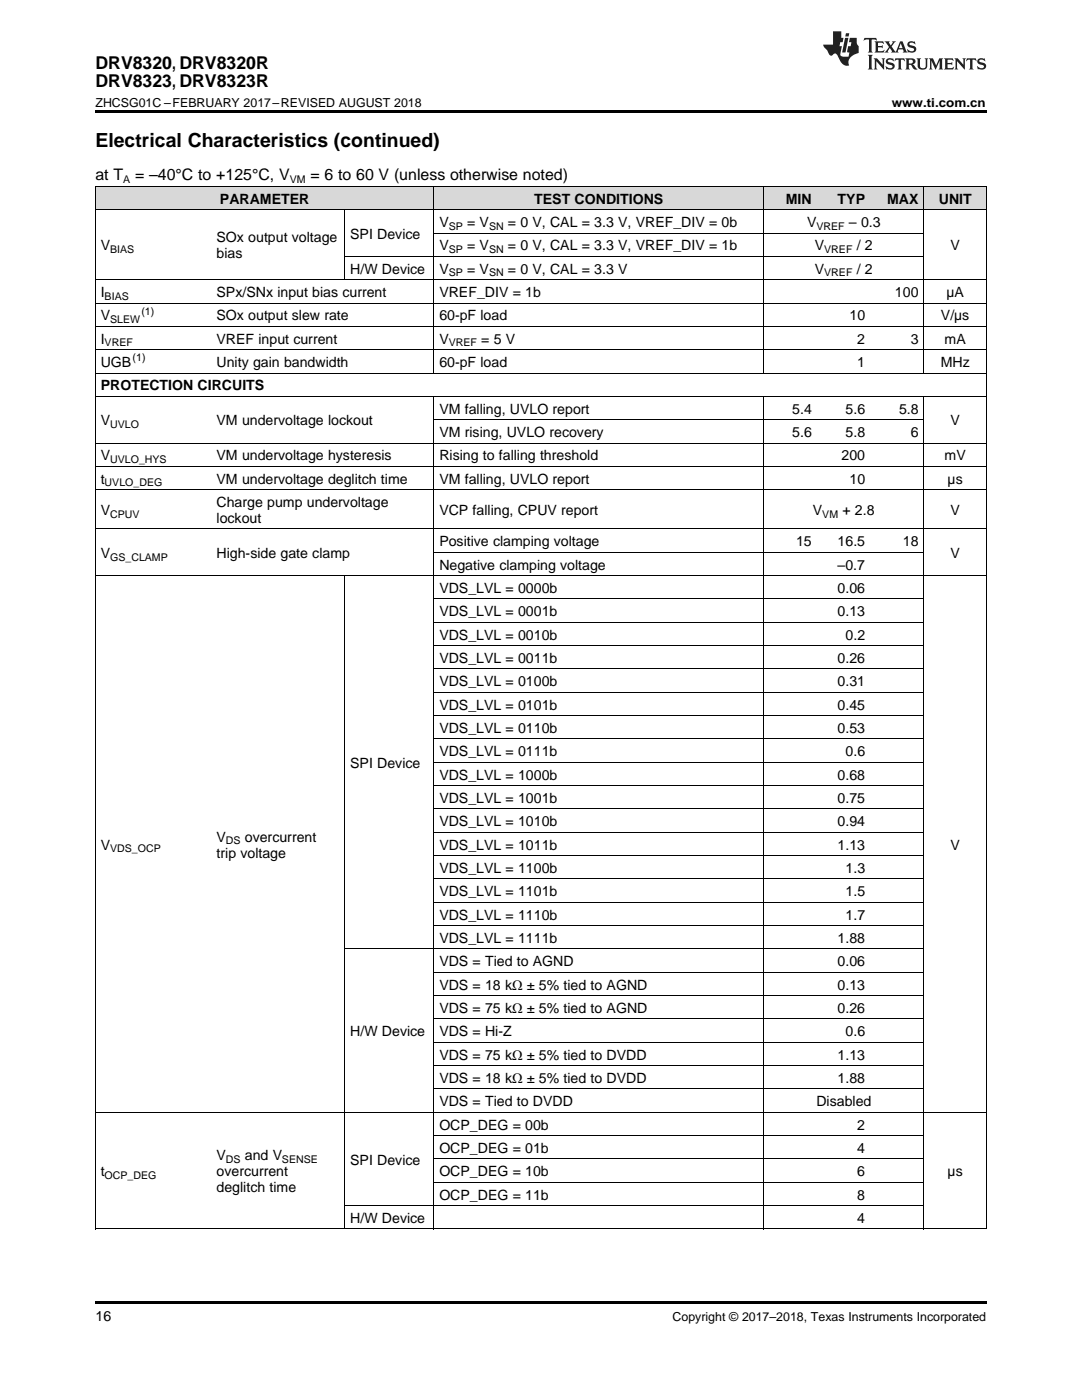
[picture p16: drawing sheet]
<svg xmlns="http://www.w3.org/2000/svg" width="216mm" height="279mm" viewBox="0 0 216 279" stroke-linecap="round" stroke-linejoin="round" font-family="sans-serif">
<defs><g id="words">
<text font-size="3.9" x="19" y="29.3">Electrical Characteristics (continued)</text>
<g font-size="3.5">
<text x="19" y="13.8">DRV8320, DRV8320R</text>
<text x="19" y="17.3">DRV8323, DRV8323R</text>
</g>
<g font-size="3.2">
<text x="19" y="36">at T</text>
<text x="27" y="36">= –40°C to +125°C, V</text>
<text x="62" y="36">= 6 to 60 V (unless otherwise noted)</text>
</g>
<g font-size="2.8">
<text x="43.9" y="40.6">PARAMETER</text>
<text x="106.6" y="40.6">TEST CONDITIONS</text>
<text x="156.8" y="40.6">MIN</text>
<text x="167.1" y="40.6">TYP</text>
<text x="177" y="40.6">MAX</text>
<text x="187.3" y="40.6">UNIT</text>
<text x="69.9" y="47.6">SPI Device</text>
<text x="87.7" y="45.3">V</text>
<text x="93.2" y="45.3">= V</text>
<text x="101.4" y="45.3">= 0 V, CAL = 3.3 V, VREF_DIV = 0b</text>
<text x="161" y="45.3">V</text>
<text x="169.4" y="45.3">– 0.3</text>
<text x="20.1" y="50">V</text>
<text x="43.2" y="48.4">SOx output voltage</text>
<text x="43.2" y="51.5">bias</text>
<text x="87.7" y="50">V</text>
<text x="93.2" y="50">= V</text>
<text x="101.4" y="50">= 0 V, CAL = 3.3 V, VREF_DIV = 1b</text>
<text x="162.6" y="50">V</text>
<text x="171" y="50">/ 2</text>
<text x="189.7" y="50">V</text>
<text x="20.1" y="59.3">I</text>
<text x="43.2" y="59.3">SPx/SNx input bias current</text>
<text x="69.9" y="54.6">H/W Device</text>
<text x="87.7" y="54.6">V</text>
<text x="87.7" y="59.3">VREF_DIV = 1b</text>
<text x="93.2" y="54.6">= V</text>
<text x="101.4" y="54.6">= 0 V, CAL = 3.3 V</text>
<text x="162.6" y="54.6">V</text>
<text x="171" y="54.6">/ 2</text>
<text x="178.6" y="59.3">100</text>
<text x="188.8" y="59.3">µA</text>
<text x="20.1" y="63.9">V</text>
<text x="43.2" y="63.9">SOx output slew rate</text>
<text x="87.7" y="63.9">60-pF load</text>
<text x="169.5" y="63.9">10</text>
<text x="187.7" y="63.9">V/µs</text>
<text x="20.1" y="68.6">I</text>
<text x="43.2" y="68.6">VREF input current</text>
<text x="87.7" y="68.6">V</text>
<text x="96" y="68.6">= 5 V</text>
<text x="171.1" y="68.6">2</text>
<text x="181.7" y="68.6">3</text>
<text x="188.5" y="68.6">mA</text>
<text x="20.1" y="73.2">UGB</text>
<text x="20.1" y="77.9">PROTECTION CIRCUITS</text>
<text x="43.2" y="73.2">Unity gain bandwidth</text>
<text x="87.7" y="73.2">60-pF load</text>
<text x="171.1" y="73.2">1</text>
<text x="187.7" y="73.2">MHz</text>
<text x="87.7" y="82.5">VM falling, UVLO report</text>
<text x="158.1" y="82.5">5.4</text>
<text x="168.7" y="82.5">5.6</text>
<text x="179.4" y="82.5">5.8</text>
<text x="20.1" y="84.9">V</text>
<text x="43.2" y="84.9">VM undervoltage lockout</text>
<text x="87.7" y="87.2">VM rising, UVLO recovery</text>
<text x="158.1" y="87.2">5.6</text>
<text x="168.7" y="87.2">5.8</text>
<text x="181.7" y="87.2">6</text>
<text x="189.7" y="84.9">V</text>
<text x="20.1" y="91.9">V</text>
<text x="43.2" y="91.9">VM undervoltage hysteresis</text>
<text x="87.7" y="91.9">Rising to falling threshold</text>
<text x="167.9" y="91.9">200</text>
<text x="188.5" y="91.9">mV</text>
<text x="20.1" y="96.5">t</text>
<text x="43.2" y="96.5">VM undervoltage deglitch time</text>
<text x="43.2" y="101.2">Charge pump undervoltage</text>
<text x="87.7" y="96.5">VM falling, UVLO report</text>
<text x="169.5" y="96.5">10</text>
<text x="189.1" y="96.5">µs</text>
<text x="20.1" y="102.8">V</text>
<text x="43.2" y="104.4">lockout</text>
<text x="87.7" y="102.8">VCP falling, CPUV report</text>
<text x="162.2" y="102.8">V</text>
<text x="168.1" y="102.8">+ 2.8</text>
<text x="189.7" y="102.8">V</text>
<text x="20.1" y="111.3">V</text>
<text x="43.2" y="111.3">High-side gate clamp</text>
<text x="87.7" y="109">Positive clamping voltage</text>
<text x="87.7" y="113.7">Negative clamping voltage</text>
<text x="158.9" y="109">15</text>
<text x="167.1" y="109">16.5</text>
<text x="167.1" y="113.7">–0.7</text>
<text x="180.2" y="109">18</text>
<text x="189.7" y="111.3">V</text>
<text x="87.7" y="118.3">VDS_LVL = 0000b</text>
<text x="167.1" y="118.3">0.06</text>
<text x="87.7" y="123">VDS_LVL = 0001b</text>
<text x="167.1" y="123">0.13</text>
<text x="87.7" y="127.6">VDS_LVL = 0010b</text>
<text x="168.7" y="127.6">0.2</text>
<text x="87.7" y="132.3">VDS_LVL = 0011b</text>
<text x="87.7" y="136.9">VDS_LVL = 0100b</text>
<text x="167.1" y="132.3">0.26</text>
<text x="167.1" y="136.9">0.31</text>
<text x="87.7" y="141.6">VDS_LVL = 0101b</text>
<text x="167.1" y="141.6">0.45</text>
<text x="87.7" y="146.3">VDS_LVL = 0110b</text>
<text x="167.1" y="146.3">0.53</text>
<text x="69.9" y="153.2">SPI Device</text>
<text x="87.7" y="150.9">VDS_LVL = 0111b</text>
<text x="87.7" y="155.6">VDS_LVL = 1000b</text>
<text x="167.1" y="155.6">0.68</text>
<text x="168.7" y="150.9">0.6</text>
<text x="87.7" y="160.2">VDS_LVL = 1001b</text>
<text x="167.1" y="160.2">0.75</text>
<text x="43.2" y="168">V</text>
<text x="48.9" y="168">overcurrent</text>
<text x="87.7" y="164.9">VDS_LVL = 1010b</text>
<text x="167.1" y="164.9">0.94</text>
<text x="20.1" y="169.5">V</text>
<text x="43.2" y="171.1">trip voltage</text>
<text x="87.7" y="169.5">VDS_LVL = 1011b</text>
<text x="167.1" y="169.5">1.13</text>
<text x="189.7" y="169.5">V</text>
<text x="87.7" y="174.2">VDS_LVL = 1100b</text>
<text x="87.7" y="178.9">VDS_LVL = 1101b</text>
<text x="168.7" y="174.2">1.3</text>
<text x="168.7" y="178.9">1.5</text>
<text x="87.7" y="183.5">VDS_LVL = 1110b</text>
<text x="168.7" y="183.5">1.7</text>
<text x="87.7" y="188.2">VDS_LVL = 1111b</text>
<text x="167.1" y="188.2">1.88</text>
<text x="87.7" y="192.8">VDS = Tied to AGND</text>
<text x="87.7" y="197.5">VDS = 18 kΩ ± 5% tied to AGND</text>
<text x="167.1" y="192.8">0.06</text>
<text x="167.1" y="197.5">0.13</text>
<text x="87.7" y="202.1">VDS = 75 kΩ ± 5% tied to AGND</text>
<text x="167.1" y="202.1">0.26</text>
<text x="69.9" y="206.8">H/W Device</text>
<text x="87.7" y="206.8">VDS = Hi-Z</text>
<text x="168.7" y="206.8">0.6</text>
<text x="87.7" y="211.5">VDS = 75 kΩ ± 5% tied to DVDD</text>
<text x="167.1" y="211.5">1.13</text>
<text x="87.7" y="216.1">VDS = 18 kΩ ± 5% tied to DVDD</text>
<text x="87.7" y="220.8">VDS = Tied to DVDD</text>
<text x="162.9" y="220.8">Disabled</text>
<text x="167.1" y="216.1">1.88</text>
<text x="87.7" y="225.4">OCP_DEG = 00b</text>
<text x="171.1" y="225.4">2</text>
<text x="43.2" y="231.6">V</text>
<text x="48.9" y="231.6">and V</text>
<text x="69.9" y="232.4">SPI Device</text>
<text x="87.7" y="230.1">OCP_DEG = 01b</text>
<text x="171.1" y="230.1">4</text>
<text x="20.1" y="234.7">t</text>
<text x="43.2" y="234.7">overcurrent</text>
<text x="43.2" y="237.9">deglitch time</text>
<text x="87.7" y="234.7">OCP_DEG = 10b</text>
<text x="87.7" y="239.4">OCP_DEG = 11b</text>
<text x="171.1" y="234.7">6</text>
<text x="171.1" y="239.4">8</text>
<text x="189.1" y="234.7">µs</text>
<text x="69.9" y="244.1">H/W Device</text>
<text x="171.1" y="244.1">4</text>
<text x="19" y="263.6">16</text>
</g>
<g font-size="2.5">
<text x="19" y="21.4">ZHCSG01C –FEBRUARY 2017–REVISED AUGUST 2018</text>
<text x="177.9" y="21.4">www.ti.com.cn</text>
<text x="134.2" y="263.6">Copyright © 2017–2018, Texas Instruments Incorporated</text>
</g>
<g font-size="2.1">
<text x="24.6" y="36.6">A</text>
<text x="57.8" y="36.6">VM</text>
<text x="89.5" y="45.9">SP</text>
<text x="97.6" y="45.9">SN</text>
<text x="162.9" y="45.9">VREF</text>
<text x="22" y="50.5">BIAS</text>
<text x="89.5" y="50.5">SP</text>
<text x="97.6" y="50.5">SN</text>
<text x="164.5" y="50.5">VREF</text>
<text x="20.9" y="59.8">BIAS</text>
<text x="89.5" y="55.2">SP</text>
<text x="97.6" y="55.2">SN</text>
<text x="164.5" y="55.2">VREF</text>
<text x="22" y="64.5">SLEW</text>
<text x="28.2" y="62.8">(1)</text>
<text x="20.9" y="69.1">VREF</text>
<text x="89.5" y="69.1">VREF</text>
<text x="26.5" y="72.1">(1)</text>
<text x="22" y="85.4">UVLO</text>
<text x="22" y="92.4">UVLO_HYS</text>
<text x="20.9" y="97.1">UVLO_DEG</text>
<text x="22" y="103.3">CPUV</text>
<text x="164.1" y="103.3">VM</text>
<text x="22" y="111.9">GS_CLAMP</text>
<text x="22" y="170.1">VDS_OCP</text>
<text x="45.1" y="168.5">DS</text>
<text x="45.1" y="232.1">DS</text>
<text x="56.3" y="232.1">SENSE</text>
<text x="20.9" y="235.3">OCP_DEG</text>
</g>
</g></defs>
<g fill="#d8d8d8">
<path d="M19 37.3h21.4v4.6h-21.4z"/>
<path d="M40.4 37.3h1.8v4.6h-1.8z"/>
<path d="M42.2 37.3h26.6v4.6h-26.6z"/>
<path d="M68.8 37.3h17.8v4.6h-17.8z"/>
<path d="M86.6 37.3h65.8v4.6h-65.8z"/>
<path d="M152.4 37.3h10.7v4.6h-10.7z"/>
<path d="M163.1 37.3h10.6v4.6h-10.6z"/>
<path d="M173.7 37.3h10.7v4.6h-10.7z"/>
<path d="M184.4 37.3h12.4v4.6h-12.4z"/>
</g>
<path d="M19 22h177.8v.5h-177.8zM19 259.7h177.8v.5h-177.8z" fill="#000"/>
<g fill="none" stroke="#000" stroke-width=".2">
<path d="M19 37.2h177.8v208.1M19.1 37.2v208.1M86.6 37.2v37.3M152.3 37.2v37.3M184.3 37.2v37.3M19 55.8h177.8M19 41.9h177.8M68.8 41.9v14M68.8 51.2h115.6M86.6 46.5h97.8M19 79.1h177.8M19 74.5h177.8"/>
<path d="M19 69.8h177.8M19 65.1h177.8M19 60.5h177.8M86.6 79.2v166.1M152.3 79.2v166.1M184.3 79.2v166.1M19 97.7h177.8M19 93.1h177.8M19 88.4h177.8M86.6 83.8h97.8M19 114.9h177.8M19 105.6h177.8"/>
<path d="M68.8 114.9v130.4M86.6 119.5h97.8M86.6 110.2h97.8M86.6 138.2h97.8M86.6 133.5h97.8M86.6 128.9h97.8M86.6 124.2h97.8M86.6 156.8h97.8M86.6 152.1h97.8M86.6 147.5h97.8M86.6 142.8h97.8M86.6 175.4h97.8"/>
<path d="M86.6 170.8h97.8M86.6 166.1h97.8M86.6 161.4h97.8M68.8 189.4h115.6M86.6 198.7h97.8M86.6 194h97.8M86.6 184.7h97.8M86.6 180.1h97.8M86.6 217.3h97.8M86.6 212.7h97.8M86.6 208h97.8M86.6 203.4h97.8"/>
<path d="M19 222h177.8M86.6 236h97.8M86.6 231.3h97.8M86.6 226.6h97.8M19 245.3h177.8M68.8 240.6h115.6"/>
</g>
<g fill="#231f20">
<path d="M172.5 7.6l-.1 .5 .4-.2h.6v.1v2.1l-.2 .4h.9l-.2-.4v-2.1l.1-.1h.5l.5 .2-.2-.5zM174.5 8.3l.2 .3v1.5l-.2 .4h1.8l.2-.6a1.04 1.04 0 0 1-1.3 .2v-.7h.6l.3 .2v-.6l-.3 .2h-.6v-.6l.8-.1 .4 .3-.2-.5zM176.5 8.3l.9 1.1-.9 1.1h.8l-.2-.2 .4-.7 .5 .7-.2 .2h1.5l-.2-.2 .2-.4h.9l.1 .4-.2 .2h1l-.3-.3-.7-1.9h-.5l-.9 2-.8-1 .9-1h-.8l.1 .3-.4 .5-.3-.6 .1-.2zM179.7 8.6l.4 1h-.7zM181.3 8.4a.63 .63 0 0 0-.2 .7 .63 .63 0 0 0 .6 .4l.6 .2 .1 .2a.75 .75 0 0 1-.7 .4 .75 .75 0 0 1-.6-.5l.1 .7 .1-.1a1.11 1.11 0 0 0 1.5-.6 1.13 1.13 0 0 0-1.2-.8l-.1-.4a1.04 1.04 0 0 1 1.2 .2l-.2-.5-.2 .1-.4-.2zM173.2 10.9l.2 .4v2.2l-.2 .4h1l-.3-.4v-2.2l.3-.4zM174.3 11.6l.3 .4v1.5l-.3 .4h.8l-.2-.4v-1.3l1.5 1.7v-1.9l.2-.4h-.7l.2 .4v.9l-1.1-1.3zM177 11.8a.62 .62 0 0 0-.2 .7 .62 .62 0 0 0 .6 .4l.6 .1 .1 .3a.76 .76 0 0 1-.7 .3 .76 .76 0 0 1-.7-.4l.2 .7 .1-.1a1.11 1.11 0 0 0 1.5-.6 1.13 1.13 0 0 0-1.2-.8l-.1-.4a1.04 1.04 0 0 1 1.2 .2l-.2-.6-.2 .1-.5-.1zM178.7 11.6l-.2 .6a.61 .61 0 0 1 .8-.3v1.6l-.2 .4h.9l-.2-.4v-1.6a.63 .63 0 0 1 .7 .3l-.1-.6zM180.6 11.6l.3 .4v1.5l-.3 .4h1l-.2-.2-.1-.8 .6 .2a.76 .76 0 0 0 1.2 .7l-1-1a.58 .58 0 0 0 .6-.5 .58 .58 0 0 0-.5-.6zM181.4 11.9h.1a.45 .45 0 0 1 .5 .1 .45 .45 0 0 1 .1 .5l-.8 .2zM182.9 11.6l.2 .2a2.17 2.17 0 0 0 .3 1.9 .99 .99 0 0 0 1.6-.6v-1.1l.2-.4h-.7l.2 .2a1.92 1.92 0 0 1-.2 1.8 .6 .6 0 0 1-.9-.5v-1.1l.2-.4zM185.4 11.6l.2 .4v1.5l-.2 .4h.7l-.2-.4v-1.4l.8 1.8 .8-1.8v1.4l-.2 .4h.9l-.2-.4v-1.5l.2-.4h-.8l-.6 1.5-.6-1.5zM188.4 11.6l.2 .4v1.5l-.2 .4h1.8l.1-.6a1.04 1.04 0 0 1-1.2 .1v-.6h.5l.4 .2v-.6l-.4 .2h-.5v-.7h.8l.3 .3-.1-.6zM190.5 11.6l.2 .4v1.5l-.2 .4h.7l-.2-.4v-1.3l1.5 1.7v-1.9l.2-.4h-.7l.2 .4v.9l-1.1-1.3zM192.9 11.6l-.1 .6a.61 .61 0 0 1 .7-.3l.1 1.6-.3 .4h1l-.3-.4 .1-1.6a.63 .63 0 0 1 .7 .3l-.1-.6zM195.2 11.8a.62 .62 0 0 0-.2 .7 .62 .62 0 0 0 .6 .4l.6 .1 .1 .3a.76 .76 0 0 1-.7 .3 .76 .76 0 0 1-.6-.4l.1 .7 .1-.1a1.11 1.11 0 0 0 1.6-.6 1.13 1.13 0 0 0-1.3-.8l-.1-.4a1.04 1.04 0 0 1 1.2 .2l-.1-.6-.2 .1-.5-.1z"/>
<path d="M166.2 6.3v2.6h-1.9v.4l.8 .9a.91 .91 0 0 0 1 .8 .56 .56 0 0 1 .5-.3 .56 .56 0 0 1 .5 .3l.4 .8a1.53 1.53 0 0 0 1.9 1.2 1.54 1.54 0 0 1 1-2.1l.9-.3v-1.4a1.52 1.52 0 0 1-.4-1.6h-1.3l-.2 .8h.5l-.2 .8h-.5l-.1 1v.2l.4 .1-.2 .8a1.93 1.93 0 0 1-1.6-.3l.3-1.8h-.5l.2-.8h.4l.2-.8h-.4v-1.3zM168.6 7.6l-.6 2.9h.7l.6-2.9zM168.8 6.6l-.1 .7h.6l.2-.7z"/>
</g>
<use href="#words"/>
</svg>
